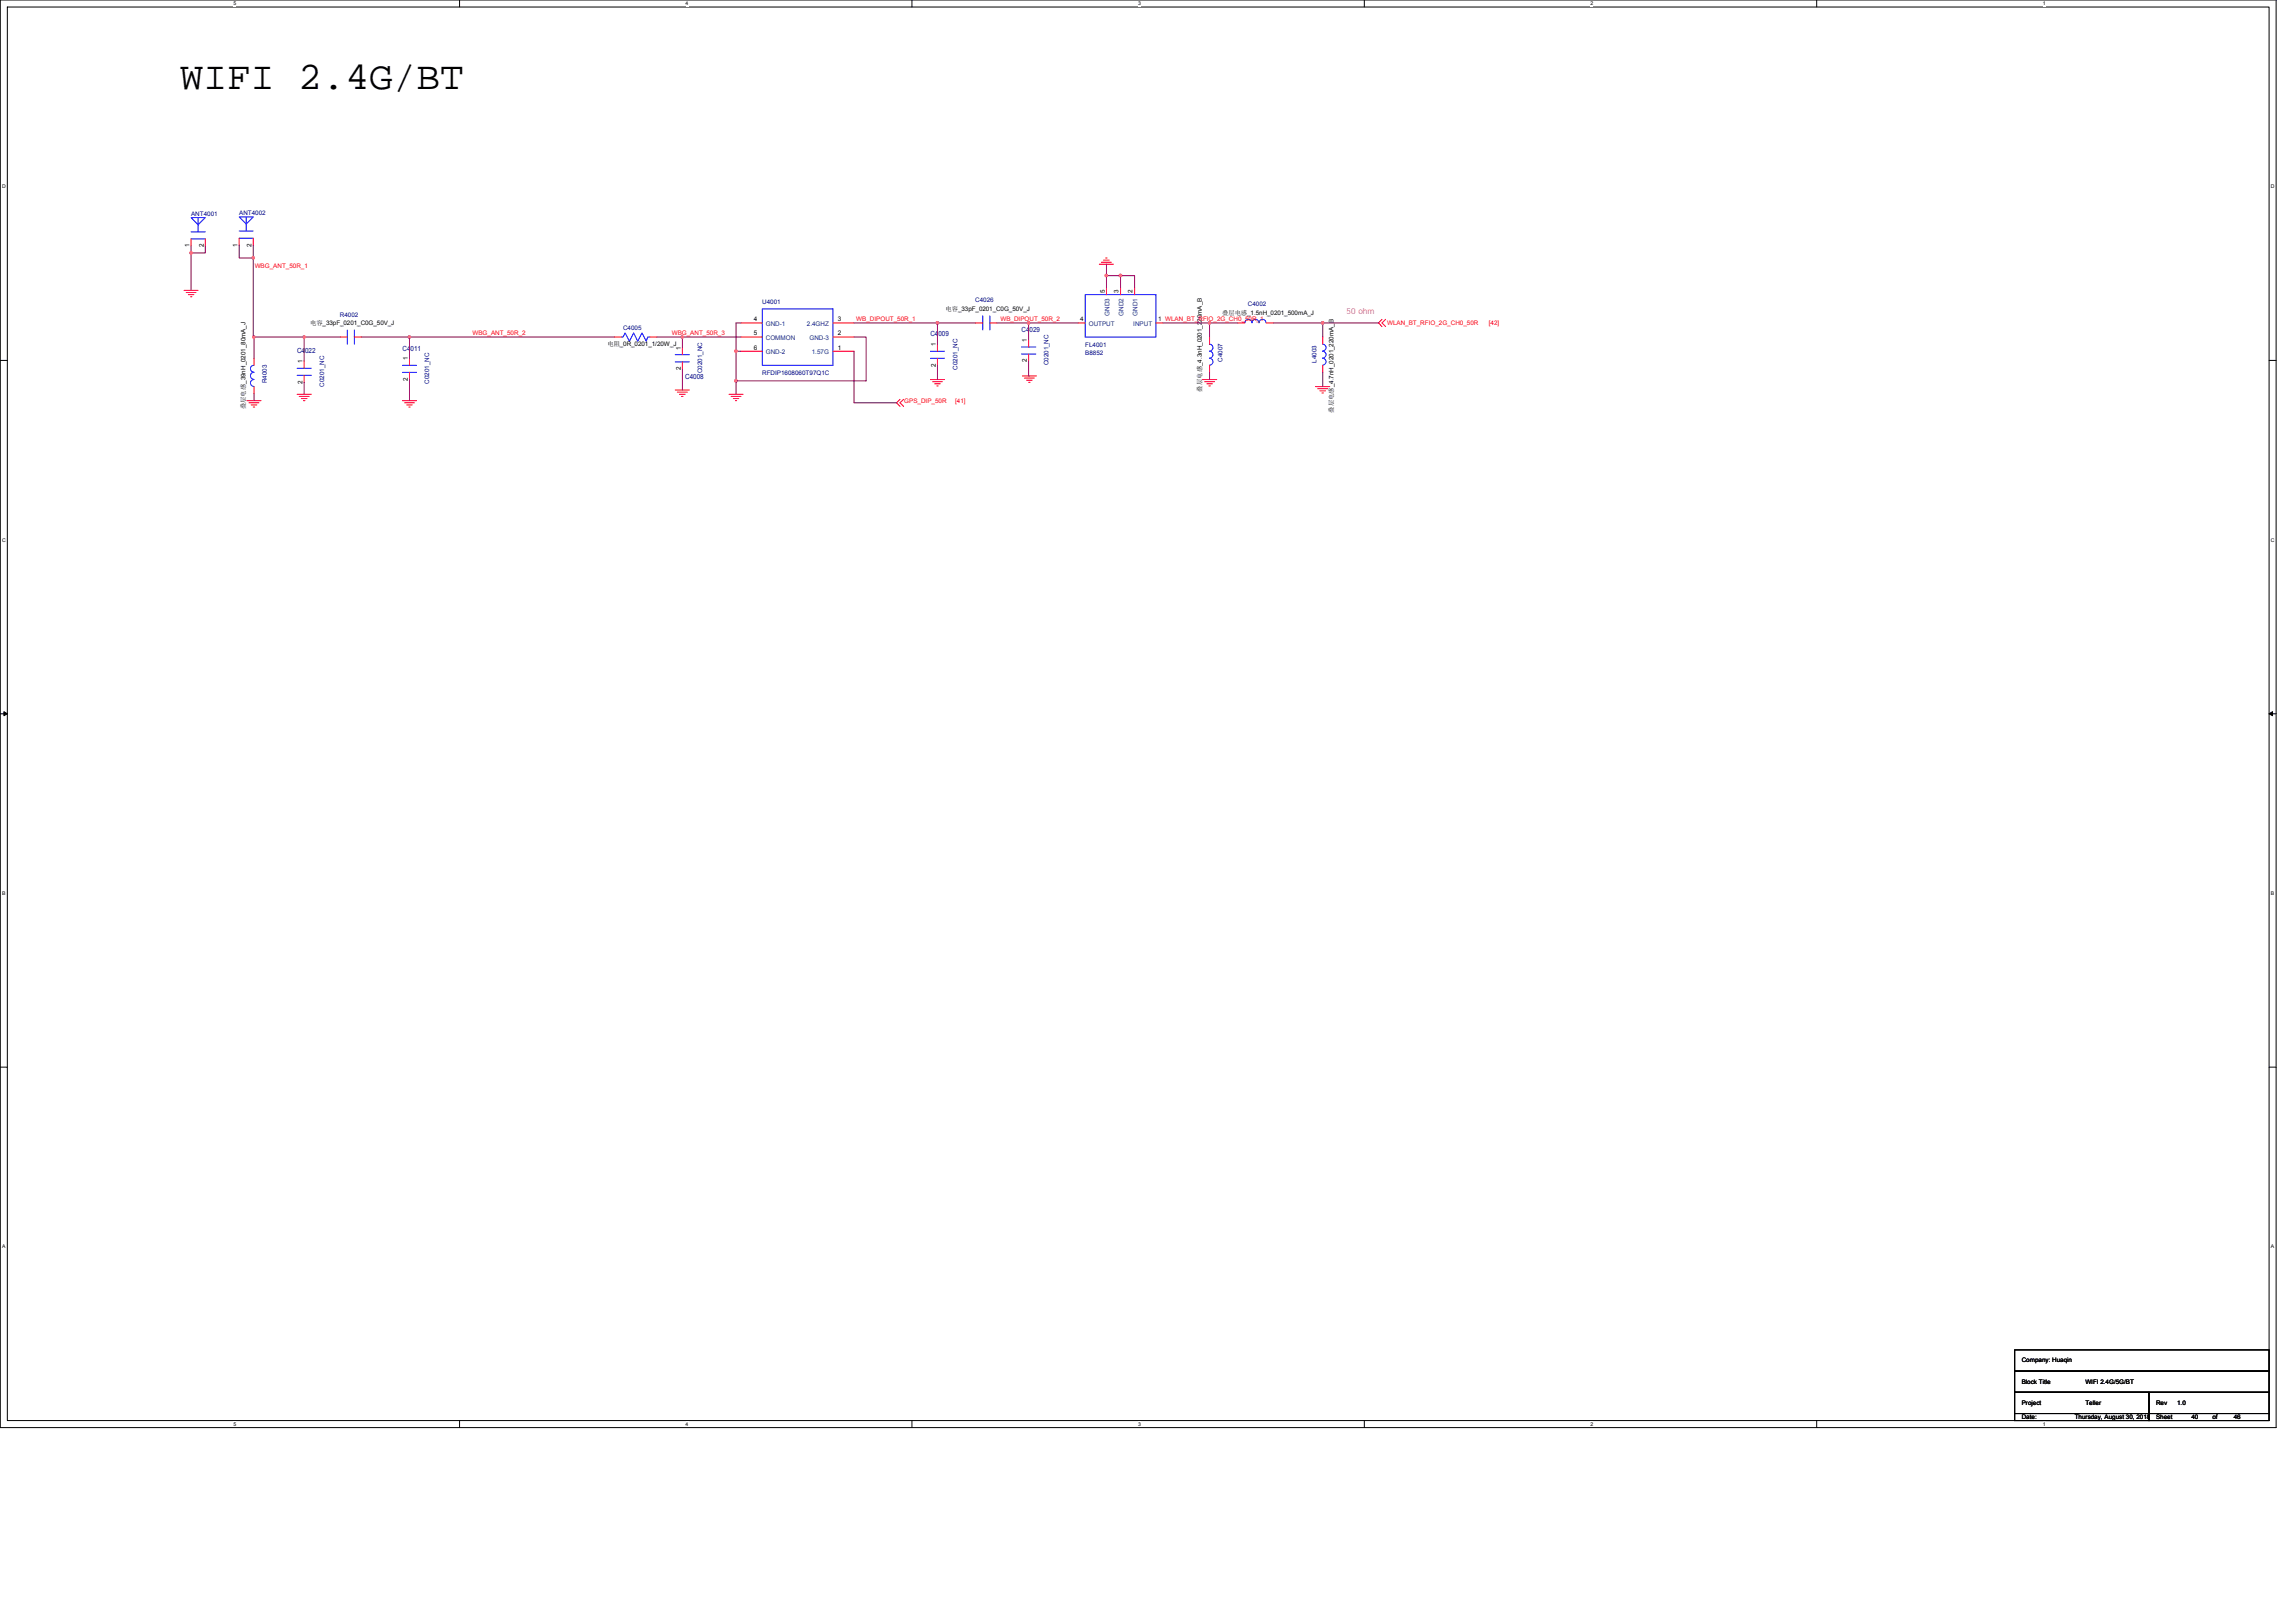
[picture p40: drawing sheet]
<svg xmlns="http://www.w3.org/2000/svg" width="297mm" height="210mm" viewBox="0 0 297 210" stroke-linecap="round" stroke-linejoin="round" font-family="sans-serif">
<defs><g id="words">
<text font-size="5.1" x="23.3" y="11.6">WIFI 2.4G/BT</text>
<text font-size="1.1" fill="#f0f" x="174.2" y="40.6">50 ohm</text>
<g font-size=".9" fill="#000080">
<text x="38.4" y="45.7">C4022</text>
<text x="52.1" y="45.4">C4011</text>
<text x="120.4" y="43.5">C4009</text>
<text x="132.2" y="43">C4029</text>
<text x="88.6" y="49">C4008</text>
</g>
<g font-size=".8" fill="#000080">
<text x="24.7" y="28">ANT4001</text>
<text x="30.9" y="27.9">ANT4002</text>
<text x="44" y="41">R4002</text>
<text x="98.6" y="39.3">U4001</text>
<text x="126.2" y="39.1">C4026</text>
<text x="161.4" y="39.6">C4002</text>
<text x="80.6" y="42.7">C4005</text>
<text x="123.9" y="47.8" transform="rotate(-90 123.9 47.8)">C0201_NC</text>
<text x="135.7" y="47.3" transform="rotate(-90 135.7 47.3)">C0201_NC</text>
<text x="140.4" y="44.9">FL4001</text>
<text x="140.4" y="46">B8852</text>
<text x="158.2" y="46.8" transform="rotate(-90 158.2 46.8)">C4007</text>
<text x="170.3" y="46.9" transform="rotate(-90 170.3 46.9)">L4003</text>
<text x="34.5" y="49.6" transform="rotate(-90 34.5 49.6)">R4003</text>
<text x="41.9" y="50" transform="rotate(-90 41.9 50)">C0201_NC</text>
<text x="55.5" y="49.7" transform="rotate(-90 55.5 49.7)">C0201_NC</text>
<text x="90.8" y="48.3" transform="rotate(-90 90.8 48.3)">C0201_NC</text>
<text x="98.6" y="48.5">RFDIP1608060T97Q1C</text>
</g>
<g font-size=".8">
<text x="24.5" y="32" transform="rotate(-90 24.5 32)">1</text>
<text x="26.3" y="32" transform="rotate(-90 26.3 32)">2</text>
<text x="30.7" y="31.9" transform="rotate(-90 30.7 31.9)">1</text>
<text x="32.6" y="31.9" transform="rotate(-90 32.6 31.9)">2</text>
<text x="97.5" y="41.6">4</text>
<text x="108.4" y="41.6">3</text>
<text x="122.3" y="40.2">电容_33pF_0201_C0G_50V_J</text>
<text x="139.8" y="41.6">4</text>
<text x="143" y="37.8" transform="rotate(-90 143 37.8)">5</text>
<text x="144.7" y="38" transform="rotate(-90 144.7 38)">3</text>
<text x="146.5" y="37.8" transform="rotate(-90 146.5 37.8)">2</text>
<text x="149.8" y="41.6">1 WLAN_BT_RFIO_2G_CH0_50R_1</text>
<text x="158.1" y="40.8">叠层电感_1.5nH_0201_500mA_J</text>
<text x="39.1" y="47" transform="rotate(-90 39.1 47)">1</text>
<text x="40.1" y="42">电容_33pF_0201_C0G_50V_J</text>
<text x="52.8" y="46.6" transform="rotate(-90 52.8 46.6)">1</text>
<text x="78.6" y="44.7">电阻_0R_0201_1/20W_J</text>
<text x="88.1" y="47.9" transform="rotate(-90 88.1 47.9)">2</text>
<text x="88.1" y="45.3" transform="rotate(-90 88.1 45.3)">1</text>
<text x="97.5" y="43.4">5</text>
<text x="97.5" y="45.2">6</text>
<text x="108.4" y="43.4">2</text>
<text x="108.4" y="45.2">1</text>
<text x="121.1" y="47.4" transform="rotate(-90 121.1 47.4)">2</text>
<text x="121.1" y="44.8" transform="rotate(-90 121.1 44.8)">1</text>
<text x="132.9" y="46.9" transform="rotate(-90 132.9 46.9)">2</text>
<text x="132.9" y="44.3" transform="rotate(-90 132.9 44.3)">1</text>
<text x="31.8" y="53" transform="rotate(-90 31.8 53)">叠层电感_39nH_0201_80mA_J</text>
<text x="39.1" y="49.6" transform="rotate(-90 39.1 49.6)">2</text>
<text x="52.8" y="49.3" transform="rotate(-90 52.8 49.3)">2</text>
<text x="155.5" y="50.7" transform="rotate(-90 155.5 50.7)">叠层电感_4.3nH_0201_220mA_B</text>
<text x="172.5" y="53.4" transform="rotate(-90 172.5 53.4)">叠层电感_4.7nH_0201_220mA_B</text>
<text x="261.6" y="179">Block Title</text>
<text x="261.6" y="176.3">Company: Huaqin</text>
<text x="269.8" y="179">WIFI 2.4G/5G/BT</text>
<text x="261.6" y="181.8">Project</text>
<text x="261.6" y="183.6">Date:</text>
<text x="268.4" y="183.6">Thursday, August 30, 2018</text>
<text x="269.8" y="181.8">Teller</text>
<text x="278.9" y="181.8">Rev</text>
<text x="278.9" y="183.6">Sheet</text>
<text x="281.7" y="181.8">1.0</text>
<text x="283.5" y="183.6">40</text>
<text x="286.2" y="183.6">of</text>
<text x="289" y="183.6">46</text>
</g>
<g font-size=".8" fill="#f00">
<text x="33" y="34.7">WBG_ANT_50R_1</text>
<text x="110.8" y="41.5">WB_DIPOUT_50R_1</text>
<text x="129.4" y="41.5">WB_DIPOUT_50R_2</text>
<text x="61.1" y="43.3">WBG_ANT_50R_2</text>
<text x="86.9" y="43.3">WBG_ANT_50R_3</text>
<text x="179.4" y="42">WLAN_BT_RFIO_2G_CH0_50R</text>
<text x="192.6" y="42">[42]</text>
<text x="117" y="52.1">GPS_DIP_50R</text>
<text x="123.6" y="52.1">[41]</text>
</g>
<g font-size=".8" fill="#004080">
<text x="143.5" y="40.9" transform="rotate(-90 143.5 40.9)">GND3</text>
<text x="145.3" y="40.9" transform="rotate(-90 145.3 40.9)">GND2</text>
<text x="147.2" y="40.9" transform="rotate(-90 147.2 40.9)">GND1</text>
<text x="99.1" y="42.2">GND-1</text>
<text x="99.1" y="44">COMMON</text>
<text x="99.1" y="45.8">GND-2</text>
<text x="104.4" y="42.2">2.4GHZ</text>
<text x="104.7" y="44">GND-3</text>
<text x="105" y="45.8">1.57G</text>
<text x="140.9" y="42.2">OUTPUT</text>
<text x="146.6" y="42.2">INPUT</text>
</g>
<g font-size=".7">
<text x="30.2" y=".7">5</text>
<text x="88.7" y=".7">4</text>
<text x="147.2" y=".7">3</text>
<text x="205.8" y=".7">2</text>
<text x="264.3" y=".7">1</text>
<text x=".3" y="24.4">D</text>
<text x="293.8" y="24.4">D</text>
<text x=".3" y="70.1">C</text>
<text x="293.8" y="70.1">C</text>
<text x=".3" y="115.8">B</text>
<text x="293.8" y="115.8">B</text>
<text x=".3" y="161.5">A</text>
<text x="293.8" y="161.5">A</text>
<text x="30.2" y="184.5">5</text>
<text x="88.7" y="184.5">4</text>
<text x="147.2" y="184.5">3</text>
<text x="205.8" y="184.5">2</text>
<text x="264.3" y="184.5">1</text>
</g>
</g></defs>
<path d="M0 0h294.5v184.7h-294.5zM.9 .9h292.7v182.9h-292.7z" fill="none" stroke="#000" stroke-width=".13"/>
<g fill="#fff">
<path d="M30.2 .1h.4v.7h-.4z"/>
<path d="M30.2 183.9h.4v.7h-.4z"/>
</g>
<path d="M59.5 0v.9M59.5 183.8v.9" fill="none" stroke="#000" stroke-width=".13"/>
<g fill="#fff">
<path d="M88.7 .1h.4v.7h-.4z"/>
<path d="M88.7 183.9h.4v.7h-.4z"/>
</g>
<path d="M118 0v.9M118 183.8v.9" fill="none" stroke="#000" stroke-width=".13"/>
<g fill="#fff">
<path d="M147.2 .1h.4v.7h-.4z"/>
<path d="M147.2 183.9h.4v.7h-.4z"/>
</g>
<path d="M176.5 0v.9M176.5 183.8v.9" fill="none" stroke="#000" stroke-width=".13"/>
<g fill="#fff">
<path d="M205.8 .1h.3v.7h-.3z"/>
<path d="M205.8 183.9h.3v.7h-.3z"/>
</g>
<path d="M235 0v.9M235 183.8v.9" fill="none" stroke="#000" stroke-width=".13"/>
<g fill="#fff">
<path d="M264.3 .1h.3v.7h-.3z"/>
<path d="M264.3 183.9h.3v.7h-.3z"/>
<path d="M.3 23.8h.4v.7h-.4z"/>
<path d="M293.8 23.8h.5v.7h-.5z"/>
<path d="M.3 69.5h.4v.7h-.4z"/>
<path d="M293.8 69.5h.5v.7h-.5z"/>
</g>
<path d="M0 46.6h.9M293.6 46.6h.9" fill="none" stroke="#000" stroke-width=".13"/>
<g fill="#fff">
<path d="M.3 115.2h.4v.8h-.4z"/>
<path d="M293.8 115.2h.4v.8h-.4z"/>
</g>
<path d="M0 92.4h.9M293.6 92.4h.9" fill="none" stroke="#000" stroke-width=".13"/>
<path d="M.5 92.1l.4 .3-.4 .2zM293.6 92.4l.4-.3v.5z" fill="#000" stroke="#000" stroke-width=".13"/>
<g fill="#fff">
<path d="M.3 160.9h.4v.8h-.4z"/>
<path d="M293.8 160.9h.4v.8h-.4z"/>
</g>
<path d="M0 138.1h.9M293.6 138.1h.9M260.6 174.6h33v2.8h-33zM260.6 177.4h33v2.7h-33zM260.6 180.1h17.4v2.8h-17.4zM260.6 182.9h17.4v.9h-17.4zM278 182.9h15.6v.9h-15.6zM278 180.1h15.6v2.8h-15.6z" fill="none" stroke="#000" stroke-width=".13"/>
<g fill="none" stroke="#f00" stroke-width=".13">
<path d="M23.8 37.6h1.8M24.1 37.8h1.3M24.4 38.1h.7M24.6 38.4h.2M24.7 30.9v.9M26.6 30.9v.9M30.9 30.8v.9M32.8 30.8v.9M142.2 34.2h1.9M142.5 33.9h1.3M142.8 33.7h.7M143 33.4h.2"/>
<path d="M143.1 37.2v.9M145 37.2v.9M146.8 37.2v.9M31.9 51.8h1.9M32.2 52.1h1.3M32.5 52.4h.7M32.8 52.7h.2M32.9 50v.9M32.9 46.4v.9M38.4 51h1.9M38.7 51.3h1.3M39 51.6h.7"/>
<path d="M39.3 51.8h.2M39.3 46.7v.9M39.3 48.6v.9M44 43.6h.9M45.8 43.6h1M52.1 51.8h1.8M52.3 52.1h1.3M52.6 52.4h.7M52.9 52.7h.2M53 46.4v.9M53 48.2v.9M79.5 43.6h.9"/>
<path d="M84.1 43.6h.9M87.4 50.5h1.8M87.6 50.7h1.3M87.9 51h.7M88.2 51.3h.2M88.3 45v.9M88.3 46.8v.9M94.3 51h1.8M94.6 51.3h1.3M94.9 51.6h.7M95.1 51.8h.2M95.9 41.8h2.7"/>
<path d="M95.9 43.6h2.7M95.9 45.4h2.7M107.8 45.4h2.7M107.8 43.6h2.7M107.8 41.8h2.7M116.4 51.7l-.4 .4 .4 .5M116.9 51.7l-.5 .4 .5 .5M120.4 49.1h1.8M120.6 49.4h1.3M120.9 49.7h.7M121.2 49.9h.2M121.3 44.5v.9"/>
<path d="M121.3 46.4v.9M126.2 41.8h.9M128.1 41.8h.9M132.3 48.6h1.8M132.5 48.9h1.3M132.8 49.2h.7M133.1 49.5h.2M133.1 44v.9M133.1 45.8v.9M139.5 41.8h.9M149.5 41.8h.9M155.6 49.1h1.8"/>
<path d="M155.8 49.4h1.3M156.1 49.7h.8M156.4 49.9h.2M156.5 43.6v.9M156.5 47.3v.9M160.1 41.8h1M163.8 41.8h.9M170.2 50h1.8M170.5 50.3h1.3M170.7 50.6h.8M171 50.8h.2M171.1 43.6v.9"/>
<path d="M171.1 47.3v.9M178.8 41.3l-.5 .5 .5 .4M179.3 41.3l-.5 .5 .5 .4"/>
</g>
<g fill="none" stroke="#00f" stroke-width=".13">
<path d="M24.7 30h1.9M24.7 30.9h1.9M24.7 28.2h1.9l-1 .9zM25.6 30.9h.1M25.6 28.2v.9M25.6 29.1v.9M30.9 28.1h1.9l-.9 .9zM30.9 29.9h1.9M30.9 30.8h1.9M31.9 30.8h.1M31.9 28.1v.9M31.9 29v.9"/>
<path d="M98.6 40h9.2v7.3h-9.2zM140.4 38.1h9.1v5.5h-9.1zM32.8 48.2a.47 .47 0 0 0-.4 .4 .47 .47 0 0 0 .4 .5 .44 .44 0 0 0-.4 .5 .44 .44 0 0 0 .4 .4M32.8 47.3a.44 .44 0 0 0-.4 .4 .44 .44 0 0 0 .4 .5M32.9 47.3h.1M32.9 50h.1M38.4 47.6h1.9M38.4 48.6h1.9M39.3 47.6h.1M39.3 48.6h.1M44.9 43.6h.1M44.9 42.7v1.8"/>
<path d="M45.8 42.7v1.8M45.8 43.6h.1M52.1 47.3h1.8M52.1 48.2h1.8M53 47.3h.1M53 48.2h.1M80.4 43.6h.1M80.4 43.6h.2l.3-.5 .5 1.1 .6-1.1 .5 1.1 .6-1.1 .5 1.1 .2-.6h.3M84.1 43.6h.1M87.4 45.9h1.8M87.4 46.8h1.8M88.3 45.9h.1"/>
<path d="M88.3 46.8h.1M100.4 45.4h.1M100.4 43.6h.1M100.4 41.8h.1M107.8 41.8h.1M107.8 43.6h.1M107.8 45.4h.1M120.4 45.4h1.8M120.4 46.4h1.8M121.3 45.4h.1M121.3 46.4h.1M127.1 41.8h.1"/>
<path d="M127.1 40.9v1.8M128.1 40.9v1.8M128.1 41.8h.1M132.2 44.9h1.8M132.2 45.8h1.8M133.1 44.9h.1M133.1 45.8h.1M156.5 44.5a.44 .44 0 0 1 .4 .5 .44 .44 0 0 1-.4 .4M156.5 45.4a.44 .44 0 0 1 .4 .5 .44 .44 0 0 1-.4 .4 .46 .46 0 0 1 .4 .5 .46 .46 0 0 1-.4 .4M156.5 47.3h.1M156.5 44.5h.1M161.1 41.8a.46 .46 0 0 1 .4-.5 .46 .46 0 0 1 .5 .5 .46 .46 0 0 1 .4-.5 .46 .46 0 0 1 .5 .5 .46 .46 0 0 1 .4-.5 .46 .46 0 0 1 .5 .5"/>
<path d="M161.1 41.8h.1M163.8 41.8h.1M171.1 44.5a.44 .44 0 0 1 .5 .5 .44 .44 0 0 1-.5 .4M171.1 45.4a.44 .44 0 0 1 .5 .5 .44 .44 0 0 1-.5 .4 .46 .46 0 0 1 .5 .5 .46 .46 0 0 1-.5 .4M171.1 47.3h.1M171.1 44.5h.1"/>
</g>
<g fill="none" stroke="#800040" stroke-width=".13">
<path d="M24.7 31.8v.9M26.6 31.8v.9h-1.9v4.9M30.9 31.7v1.7h1.9v10.2h.1M32.8 31.7v1.7M143.1 34.2v1.5M145 35.7v1.5M145 35.7h-1.9v1.5M145 35.7h1.8v1.5M32.9 50.9v.9M32.9 43.6h6.4M32.9 43.6v2.8M39.3 43.6v3.1"/>
<path d="M39.3 49.5v1.5M39.3 43.6h4.7M46.8 43.6h6.2M53 43.6h26.5M53 43.6v2.8M53 49.1v2.7M85 43.6h3.3M88.3 43.6h7.6M88.3 43.6v1.4M88.3 47.7v2.8M95.2 45.4h.7M95.2 45.4v3.9"/>
<path d="M95.2 49.3v1.7M95.9 41.8h-.7v3.6M110.5 45.4v6.7h5.5M110.5 41.8h10.8M110.5 43.6h1.6v5.7h-16.9M121.3 41.8h4.9M121.3 41.8v2.7M121.3 47.3v1.8M129 41.8h4.1M133.1 41.8v2.2M133.1 46.7v1.9h.1M133.1 41.8h6.4"/>
<path d="M150.4 41.8h6.1M156.5 48.2v.9M160.1 41.8h-3.6v1.8M164.7 41.8h6.4M171.1 41.8h7.2M171.1 41.8v1.8M171.1 48.2v1.8"/>
</g>
<g fill="#f0f" stroke="#f0f" stroke-width=".13">
<path d="M121.1 41.6h.3v.3h-.3z" fill-rule="evenodd"/>
<path d="M52.8 43.5h.3v.2h-.3z" fill-rule="evenodd"/>
<path d="M171 41.6h.2v.3h-.2z" fill-rule="evenodd"/>
<path d="M95.1 49.2h.2v.2h-.2z" fill-rule="evenodd"/>
<path d="M95.1 45.3h.2v.2h-.2z" fill-rule="evenodd"/>
<path d="M132.9 41.6h.3v.3h-.3z" fill-rule="evenodd"/>
<path d="M156.4 41.6h.2v.3h-.2z" fill-rule="evenodd"/>
<path d="M144.8 35.5h.3v.3h-.3z" fill-rule="evenodd"/>
<path d="M121.1 41.6h.3v.3h-.3z" fill-rule="evenodd"/>
<path d="M52.8 43.5h.3v.2h-.3z" fill-rule="evenodd"/>
<path d="M171 41.6h.2v.3h-.2z" fill-rule="evenodd"/>
<path d="M95.1 49.2h.2v.2h-.2z" fill-rule="evenodd"/>
<path d="M95.1 45.3h.2v.2h-.2z" fill-rule="evenodd"/>
<path d="M132.9 41.6h.3v.3h-.3z" fill-rule="evenodd"/>
<path d="M156.4 41.6h.2v.3h-.2z" fill-rule="evenodd"/>
<path d="M144.8 35.5h.3v.3h-.3z" fill-rule="evenodd"/>
<circle cx="88.3" cy="43.6" r=".17"/>
<circle cx="143.1" cy="35.6" r=".17"/>
<circle cx="32.8" cy="43.6" r=".17"/>
<circle cx="39.3" cy="43.6" r=".17"/>
<circle cx="24.7" cy="32.7" r=".17"/>
<circle cx="32.8" cy="33.4" r=".17"/>
</g>
<use href="#words"/>
</svg>
